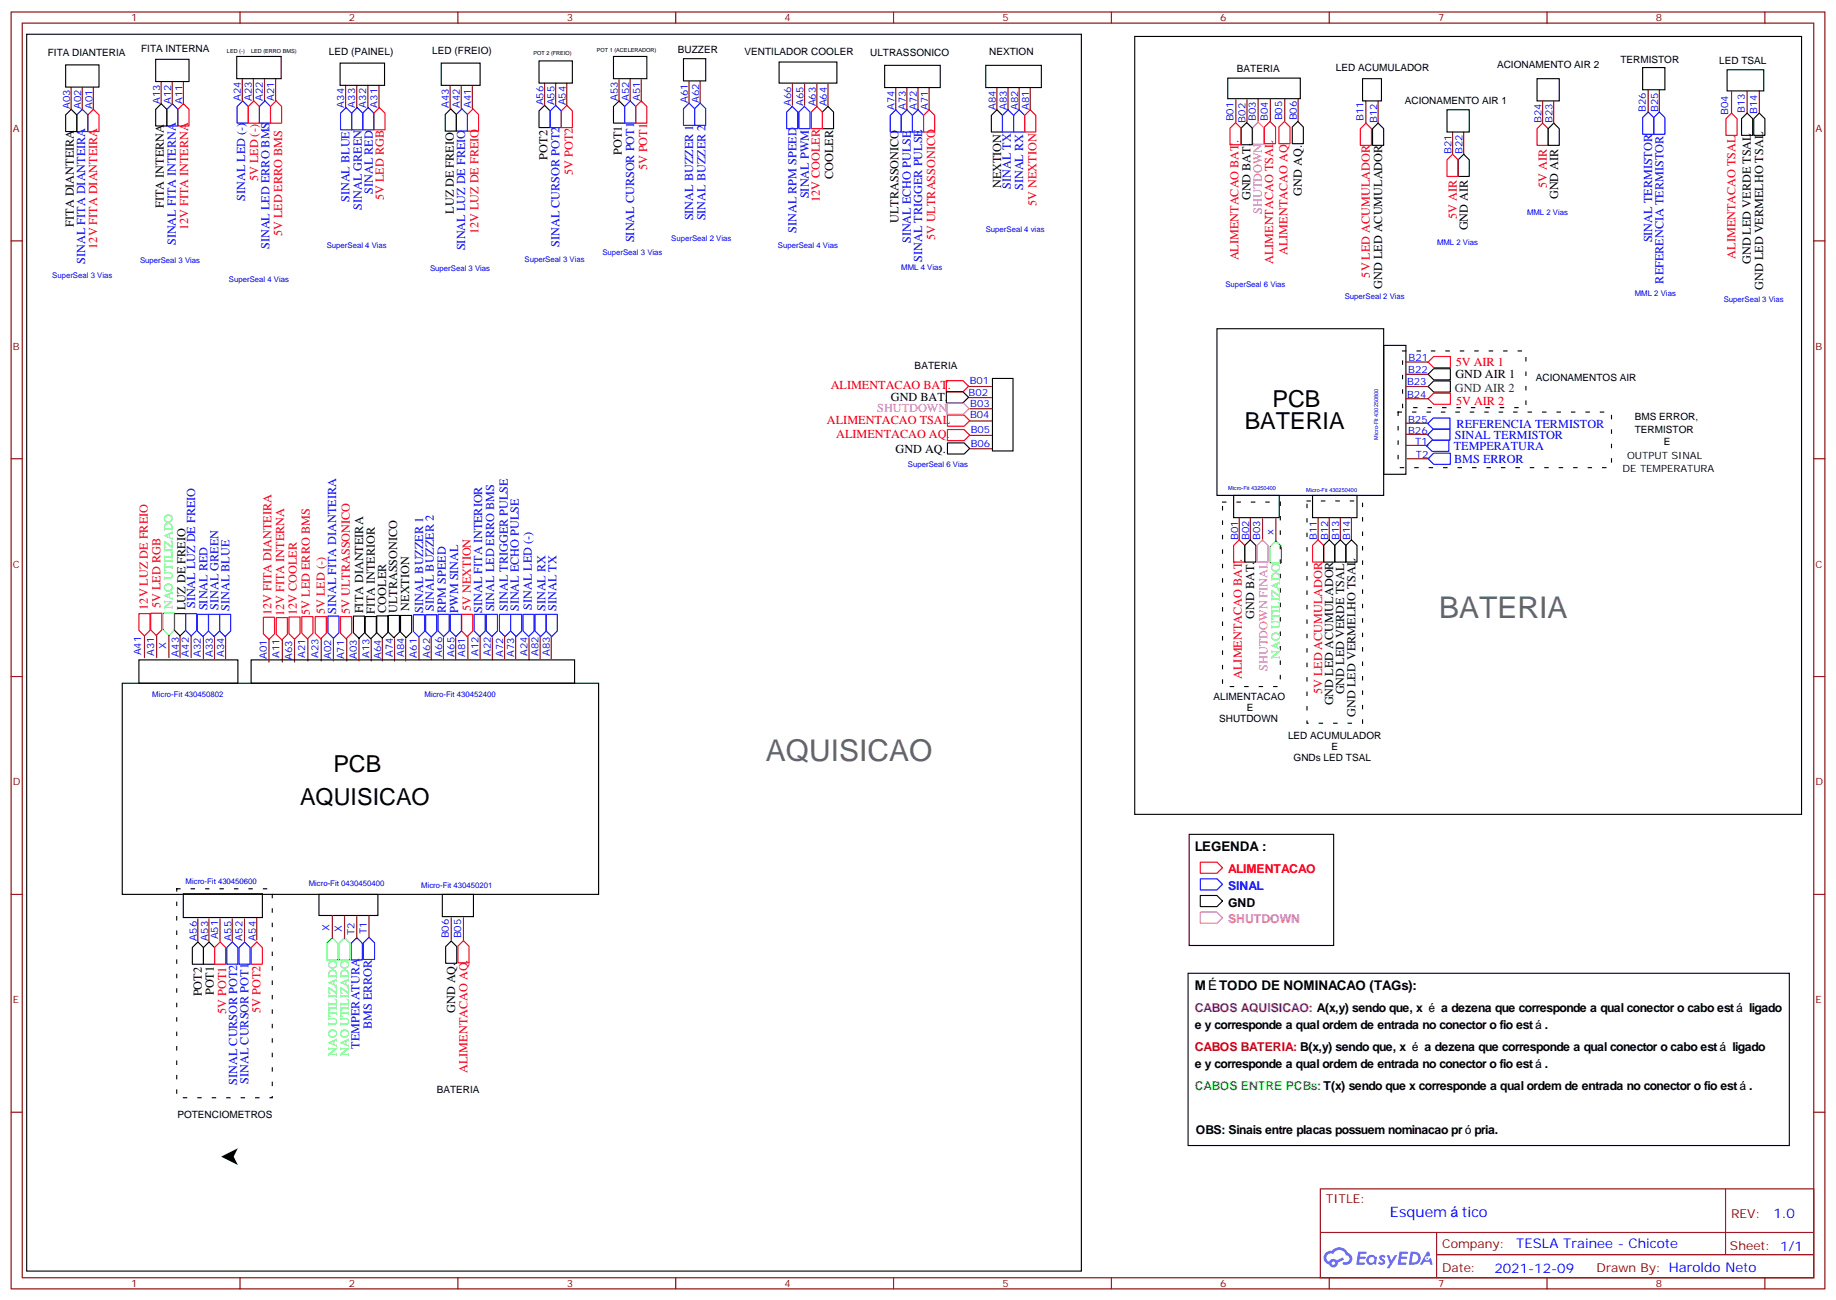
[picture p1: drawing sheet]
<svg xmlns="http://www.w3.org/2000/svg" width="583mm" height="413mm" viewBox="0 0 583 413" stroke-linecap="round" stroke-linejoin="round" font-family="sans-serif">
<defs><g id="words">
<g font-size="9.5" fill="#666">
<text x="456.8" y="196.1">BATERIA</text>
<text x="243.1" y="241.6">AQUISICAO</text>
</g>
<g font-size="7.4">
<text x="403.9" y="129">PCB</text>
<text x="395.1" y="136.1">BATERIA</text>
<text x="105.8" y="245.1">PCB</text>
<text x="95.2" y="255.7">AQUISICAO</text>
</g>
<g font-size="4.6" fill="#00f">
<text x="441.2" y="386.4">Esquem</text>
<text x="464" y="386.4">tico</text>
</g>
<g font-size="4.2">
<text x="379.2" y="270.2">LEGENDA :</text>
<text x="379.2" y="314.3">M</text>
<text x="387" y="314.3">TODO DE NOMINACAO (TAGs):</text>
</g>
<g font-size="4.2" fill="#00f">
<text x="562.9" y="386.7">1.0</text>
<text x="481.3" y="396.2">TESLA Trainee - Chicote</text>
<text x="474.4" y="404">2021-12-09</text>
</g>
<g font-size="3.9">
<text x="173.7" y="50.6" transform="rotate(-90 173.7 50.6)">POT2</text>
<text x="197.4" y="49.2" transform="rotate(-90 197.4 49.2)">POT1</text>
<text x="264.5" y="56.9" transform="rotate(-90 264.5 56.9)">COOLER</text>
<text x="317.7" y="59.7" transform="rotate(-90 317.7 59.7)">NEXTION</text>
<text x="397" y="63.6" transform="rotate(-90 397 63.6)">GND BAT.</text>
<text x="413.3" y="62.1" transform="rotate(-90 413.3 62.1)">GND AQ.</text>
<text x="494.5" y="63.2" transform="rotate(-90 494.5 63.2)">GND AIR</text>
<text x="23.5" y="72" transform="rotate(-90 23.5 72)">FITA DIANTEIRA</text>
<text x="52" y="66" transform="rotate(-90 52 66)">FITA INTERNA</text>
<text x="144.1" y="67.9" transform="rotate(-90 144.1 67.9)">LUZ DE FREIO</text>
<text x="285.2" y="70.8" transform="rotate(-90 285.2 70.8)">ULTRASSONICO</text>
<text x="466" y="73.1" transform="rotate(-90 466 73.1)">GND AIR</text>
<text x="555.8" y="83.8" transform="rotate(-90 555.8 83.8)">GND LED VERDE TSAL</text>
<text x="438.7" y="91.6" transform="rotate(-90 438.7 91.6)">GND LED ACUMULADOR</text>
<text x="559.7" y="92" transform="rotate(-90 559.7 92)">GND LED VERMELHO TSAL</text>
<text x="462" y="120.1">GND AIR 1</text>
<text x="282.8" y="127.4">GND BAT.</text>
<text x="284.3" y="143.7">GND AQ.</text>
<text x="58.9" y="193.7" transform="rotate(-90 58.9 193.7)">LUZ DE FREIO</text>
<text x="115.3" y="194.7" transform="rotate(-90 115.3 194.7)">FITA DIANTEIRA</text>
<text x="118.9" y="195" transform="rotate(-90 118.9 195)">FITA INTERIOR</text>
<text x="122.6" y="194.5" transform="rotate(-90 122.6 194.5)">COOLER</text>
<text x="126.1" y="194.6" transform="rotate(-90 126.1 194.6)">ULTRASSONICO</text>
<text x="129.9" y="193.9" transform="rotate(-90 129.9 193.9)">NEXTION</text>
<text x="398.1" y="196.4" transform="rotate(-90 398.1 196.4)">GND BAT.</text>
<text x="426.7" y="220.4" transform="rotate(-90 426.7 220.4)">GND LED VERDE TSAL</text>
<text x="423.2" y="223.9" transform="rotate(-90 423.2 223.9)">GND LED ACUMULADOR</text>
<text x="430.2" y="227.5" transform="rotate(-90 430.2 227.5)">GND LED VERMELHO TSAL</text>
<text x="389.8" y="287.8">GND</text>
<text x="64" y="316.3" transform="rotate(-90 64 316.3)">POT2</text>
<text x="67.9" y="315.9" transform="rotate(-90 67.9 315.9)">POT1</text>
<text x="144.5" y="321.5" transform="rotate(-90 144.5 321.5)">GND AQ.</text>
<text x="457.5" y="321.3">a dezena que corresponde a qual conector o cabo est</text>
<text x="555.2" y="321.3">ligado</text>
<text x="379.2" y="326.6">e y corresponde a qual ordem de entrada no conector o fio est</text>
<text x="490.3" y="326.6">.</text>
<text x="452.2" y="333.7">a dezena que corresponde a qual conector o cabo est</text>
<text x="549.9" y="333.7">ligado</text>
<text x="379.2" y="338.9">e y corresponde a qual ordem de entrada no conector o fio est</text>
<text x="490.3" y="338.9">.</text>
<text x="555.2" y="346">.</text>
<text x="379.6" y="360.1">OBS: Sinais entre placas possuem nominacao pr</text>
<text x="468" y="360.1">pria.</text>
</g>
<g font-size="3.9" fill="#f00">
<text x="82" y="57.6" transform="rotate(-90 82 57.6)">5V LED (-)</text>
<text x="181.8" y="55.5" transform="rotate(-90 181.8 55.5)">5V POT2</text>
<text x="205.4" y="54.1" transform="rotate(-90 205.4 54.1)">5V POT1</text>
<text x="491" y="59.7" transform="rotate(-90 491 59.7)">5V AIR</text>
<text x="121.9" y="63.6" transform="rotate(-90 121.9 63.6)">5V LED RGB</text>
<text x="260.2" y="64.1" transform="rotate(-90 260.2 64.1)">12V COOLER</text>
<text x="329" y="65.4" transform="rotate(-90 329 65.4)">5V NEXTION</text>
<text x="462.4" y="69.6" transform="rotate(-90 462.4 69.6)">5V AIR</text>
<text x="59.7" y="73.1" transform="rotate(-90 59.7 73.1)">12V FITA INTERNA</text>
<text x="89.5" y="75" transform="rotate(-90 89.5 75)">5V LED ERRO BMS</text>
<text x="151.9" y="74.4" transform="rotate(-90 151.9 74.4)">12V LUZ DE FREIO</text>
<text x="296.8" y="76.3" transform="rotate(-90 296.8 76.3)">5V ULTRASSONICO</text>
<text x="30.9" y="78.9" transform="rotate(-90 30.9 78.9)">12V FITA DIANTEIRA</text>
<text x="393.1" y="82.7" transform="rotate(-90 393.1 82.7)">ALIMENTACAO BAT.</text>
<text x="404.1" y="83.9" transform="rotate(-90 404.1 83.9)">ALIMENTACAO TSAL</text>
<text x="408.7" y="80.9" transform="rotate(-90 408.7 80.9)">ALIMENTACAO AQ.</text>
<text x="550.9" y="82.1" transform="rotate(-90 550.9 82.1)">ALIMENTACAO TSAL</text>
<text x="434.8" y="88.1" transform="rotate(-90 434.8 88.1)">5V LED ACUMULADOR</text>
<text x="462.1" y="116.2">5V AIR 1</text>
<text x="263.7" y="123.6">ALIMENTACAO BAT.</text>
<text x="462.2" y="128.5">5V AIR 2</text>
<text x="262.5" y="134.5">ALIMENTACAO TSAL</text>
<text x="265.4" y="139.1">ALIMENTACAO AQ.</text>
<text x="46.9" y="193.5" transform="rotate(-90 46.9 193.5)">12V LUZ DE FREIO</text>
<text x="51" y="193.1" transform="rotate(-90 51 193.1)">5V LED RGB</text>
<text x="86.2" y="195.2" transform="rotate(-90 86.2 195.2)">12V FITA DIANTEIRA</text>
<text x="90.2" y="195.5" transform="rotate(-90 90.2 195.5)">12V FITA INTERNA</text>
<text x="94.2" y="195.3" transform="rotate(-90 94.2 195.3)">12V COOLER</text>
<text x="98.3" y="195.2" transform="rotate(-90 98.3 195.2)">5V LED ERRO BMS</text>
<text x="103.1" y="195" transform="rotate(-90 103.1 195)">5V LED (-)</text>
<text x="111" y="194.9" transform="rotate(-90 111 194.9)">5V ULTRASSONICO</text>
<text x="149.4" y="194" transform="rotate(-90 149.4 194)">5V NEXTION</text>
<text x="394.2" y="215.5" transform="rotate(-90 394.2 215.5)">ALIMENTACAO BAT.</text>
<text x="419.7" y="220.4" transform="rotate(-90 419.7 220.4)">5V LED ACUMULADOR</text>
<text x="389.8" y="277.2">ALIMENTACAO</text>
<text x="71.8" y="321.8" transform="rotate(-90 71.8 321.8)">5V POT1</text>
<text x="82.7" y="321.5" transform="rotate(-90 82.7 321.5)">5V POT2</text>
<text x="148.3" y="340.6" transform="rotate(-90 148.3 340.6)">ALIMENTACAO AQ.</text>
</g>
<g font-size="3.9" fill="#00f">
<text x="320.9" y="59.9" transform="rotate(-90 320.9 59.9)">SINAL TX</text>
<text x="77.9" y="63.7" transform="rotate(-90 77.9 63.7)">SINAL LED (-)</text>
<text x="111" y="64.2" transform="rotate(-90 111 64.2)">SINAL BLUE</text>
<text x="118.4" y="61.5" transform="rotate(-90 118.4 61.5)">SINAL RED</text>
<text x="256.7" y="63" transform="rotate(-90 256.7 63)">SINAL PWM</text>
<text x="324.8" y="60.4" transform="rotate(-90 324.8 60.4)">SINAL RX</text>
<text x="114.8" y="66.5" transform="rotate(-90 114.8 66.5)">SINAL GREEN</text>
<text x="220" y="70" transform="rotate(-90 220 70)">SINAL BUZZER 1</text>
<text x="223.9" y="70" transform="rotate(-90 223.9 70)">SINAL BUZZER 2</text>
<text x="55.9" y="77.8" transform="rotate(-90 55.9 77.8)">SINAL FITA INTERNA</text>
<text x="201.3" y="76.9" transform="rotate(-90 201.3 76.9)">SINAL CURSOR POT1</text>
<text x="252.8" y="73.9" transform="rotate(-90 252.8 73.9)">SINAL RPM SPEED</text>
<text x="289.2" y="77.2" transform="rotate(-90 289.2 77.2)">SINAL ECHO PULSE</text>
<text x="524.5" y="76.9" transform="rotate(-90 524.5 76.9)">SINAL TERMISTOR</text>
<text x="27" y="83.7" transform="rotate(-90 27 83.7)">SINAL FITA DIANTEIRA</text>
<text x="85.5" y="79.1" transform="rotate(-90 85.5 79.1)">SINAL LED ERRO BMS</text>
<text x="147.7" y="79.5" transform="rotate(-90 147.7 79.5)">SINAL LUZ DE FREIO</text>
<text x="177.6" y="78.3" transform="rotate(-90 177.6 78.3)">SINAL CURSOR POT2</text>
<text x="292.7" y="83" transform="rotate(-90 292.7 83)">SINAL TRIGGER PULSE</text>
<text x="528" y="90" transform="rotate(-90 528 90)">REFERENCIA TERMISTOR</text>
<text x="462.4" y="135.7">REFERENCIA TERMISTOR</text>
<text x="461.4" y="143">TEMPERATURA</text>
<text x="461.8" y="139.3">SINAL TERMISTOR</text>
<text x="461.6" y="146.9">BMS ERROR</text>
<text x="61.9" y="193.1" transform="rotate(-90 61.9 193.1)">SINAL LUZ DE FREIO</text>
<text x="65.8" y="193.7" transform="rotate(-90 65.8 193.7)">SINAL RED</text>
<text x="69.3" y="193.6" transform="rotate(-90 69.3 193.6)">SINAL GREEN</text>
<text x="72.9" y="193.9" transform="rotate(-90 72.9 193.9)">SINAL BLUE</text>
<text x="106.7" y="194.9" transform="rotate(-90 106.7 194.9)">SINAL FITA DIANTEIRA</text>
<text x="134.3" y="194.5" transform="rotate(-90 134.3 194.5)">SINAL BUZZER 1</text>
<text x="137.8" y="193.8" transform="rotate(-90 137.8 193.8)">SINAL BUZZER 2</text>
<text x="141.6" y="194.5" transform="rotate(-90 141.6 194.5)">RPM SPEED</text>
<text x="145.4" y="194.5" transform="rotate(-90 145.4 194.5)">PWM SINAL</text>
<text x="153" y="194.5" transform="rotate(-90 153 194.5)">SINAL FITA INTERIOR</text>
<text x="156.8" y="194.1" transform="rotate(-90 156.8 194.1)">SINAL LED ERRO BMS</text>
<text x="161.2" y="193.9" transform="rotate(-90 161.2 193.9)">SINAL TRIGGER PULSE</text>
<text x="164.7" y="194" transform="rotate(-90 164.7 194)">SINAL ECHO PULSE</text>
<text x="168.8" y="193.6" transform="rotate(-90 168.8 193.6)">SINAL LED (-)</text>
<text x="173.2" y="194" transform="rotate(-90 173.2 194)">SINAL RX</text>
<text x="176.6" y="193.8" transform="rotate(-90 176.6 193.8)">SINAL TX</text>
<text x="389.8" y="282.5">SINAL</text>
<text x="118" y="326.7" transform="rotate(-90 118 326.7)">BMS ERROR</text>
<text x="114.1" y="332.9" transform="rotate(-90 114.1 332.9)">TEMPERATURA</text>
<text x="75.3" y="344.3" transform="rotate(-90 75.3 344.3)">SINAL CURSOR POT2</text>
<text x="78.8" y="344" transform="rotate(-90 78.8 344)">SINAL CURSOR POT1</text>
</g>
<g font-size="3.9" fill="#f0f">
<text x="400.5" y="67.9" transform="rotate(-90 400.5 67.9)">SHUTDOWN</text>
<text x="278.5" y="130.9">SHUTDOWN</text>
<text x="402.3" y="212.8" transform="rotate(-90 402.3 212.8)">SHUTDOWN FINAL</text>
<text x="389.8" y="293.1">SHUTDOWN</text>
</g>
<text font-size="3.9" fill="#333" x="461.8" y="124.3">GND AIR 2</text>
<g font-size="3.9" fill="#0f3">
<text x="54.7" y="193.4" transform="rotate(-90 54.7 193.4)">NAO UTILIZADO</text>
<text x="406.2" y="209.1" transform="rotate(-90 406.2 209.1)">NAO UTILIZADO</text>
<text x="106.9" y="335.2" transform="rotate(-90 106.9 335.2)">NAO UTILIZADO</text>
<text x="110.8" y="335.2" transform="rotate(-90 110.8 335.2)">NAO UTILIZADO</text>
</g>
<text font-size="3.9" fill="#909" x="379.2" y="321.3">CABOS AQUISICAO: A(x,y) sendo que, x</text>
<text font-size="3.9" fill="#c00" x="379.2" y="333.7">CABOS BATERIA: B(x,y) sendo que, x</text>
<text font-size="3.9" fill="#3c0" x="379.2" y="346">CABOS ENTRE PCBs: T(x) sendo que x corresponde a qual ordem de entrada no conector o fio est</text>
<g font-size="3.9" fill="#800">
<text x="420.9" y="382">TITLE:</text>
<text x="549.5" y="386.7">REV:</text>
<text x="457.8" y="396.2">Company:</text>
<text x="549.1" y="396.8">Sheet: 1/1</text>
<text x="457.8" y="403.9">Date:</text>
<text x="506.8" y="403.9">Drawn By: Haroldo Neto</text>
</g>
<g font-size="3.2" fill="#800">
<text x="41.6" y="6.8">1</text>
<text x="110.8" y="6.8">2</text>
<text x="179.9" y="6.8">3</text>
<text x="249.1" y="6.8">4</text>
<text x="318.2" y="6.8">5</text>
<text x="387.3" y="6.8">6</text>
<text x="456.5" y="6.8">7</text>
<text x="525.6" y="6.8">8</text>
<text x="4.1" y="41.9">A</text>
<text x="576.3" y="41.9">A</text>
<text x="4.1" y="111.1">B</text>
<text x="576.3" y="111.1">B</text>
<text x="4.1" y="180.2">C</text>
<text x="576.3" y="180.2">C</text>
<text x="4.1" y="249.3">D</text>
<text x="576.3" y="249.3">D</text>
<text x="4.1" y="318.5">E</text>
<text x="576.3" y="318.5">E</text>
<text x="41.6" y="408.6">1</text>
<text x="110.8" y="408.6">2</text>
<text x="179.9" y="408.6">3</text>
<text x="249.1" y="408.6">4</text>
<text x="318.2" y="408.6">5</text>
<text x="387.3" y="408.6">6</text>
<text x="456.5" y="408.6">7</text>
<text x="525.6" y="408.6">8</text>
</g>
<g font-size="3.2">
<text x="15.2" y="17.9">FITA DIANTERIA</text>
<text x="44.8" y="16.5">FITA INTERNA</text>
<text x="104.4" y="17.6">LED (PAINEL)</text>
<text x="137.2" y="17.2">LED (FREIO)</text>
<text x="215.2" y="16.9">BUZZER</text>
<text x="236.4" y="17.6">VENTILADOR COOLER</text>
<text x="276.2" y="17.9">ULTRASSONICO</text>
<text x="314" y="17.6">NEXTION</text>
<text x="392.6" y="22.9">BATERIA</text>
<text x="424" y="22.5">LED ACUMULADOR</text>
<text x="475.2" y="21.4">ACIONAMENTO AIR 2</text>
<text x="514.3" y="20">TERMISTOR</text>
<text x="545.7" y="20.4">LED TSAL</text>
<text x="445.9" y="33.1">ACIONAMENTO AIR 1</text>
<text x="290.3" y="117.1">BATERIA</text>
<text x="487.5" y="120.9">ACIONAMENTOS AIR</text>
<text x="518.9" y="133.3">BMS ERROR,</text>
<text x="518.9" y="137.5">TERMISTOR</text>
<text x="528.1" y="141.4">E</text>
<text x="515.1" y="149.9">DE TEMPERATURA</text>
<text x="516.5" y="145.6">OUTPUT SINAL</text>
<text x="385.2" y="222.2">ALIMENTACAO</text>
<text x="395.8" y="225.7">E</text>
<text x="387" y="229.2">SHUTDOWN</text>
<text x="408.9" y="234.5">LED ACUMULADOR</text>
<text x="422.6" y="238.1">E</text>
<text x="410.6" y="241.6">GNDs LED TSAL</text>
<text x="138.6" y="347.1">BATERIA</text>
<text x="56.3" y="354.9">POTENCIOMETROS</text>
</g>
<g font-size="3.2" fill="#00f">
<text x="22.3" y="34.7" transform="rotate(-90 22.3 34.7)">A03</text>
<text x="25.8" y="34.7" transform="rotate(-90 25.8 34.7)">A02</text>
<text x="29.3" y="34.7" transform="rotate(-90 29.3 34.7)">A01</text>
<text x="50.8" y="32.9" transform="rotate(-90 50.8 32.9)">A13</text>
<text x="54.4" y="32.9" transform="rotate(-90 54.4 32.9)">A12</text>
<text x="57.9" y="32.9" transform="rotate(-90 57.9 32.9)">A11</text>
<text x="76.4" y="32" transform="rotate(-90 76.4 32)">A24</text>
<text x="79.9" y="32" transform="rotate(-90 79.9 32)">A23</text>
<text x="83.5" y="32" transform="rotate(-90 83.5 32)">A22</text>
<text x="87" y="32" transform="rotate(-90 87 32)">A21</text>
<text x="109.2" y="34.2" transform="rotate(-90 109.2 34.2)">A34</text>
<text x="112.7" y="34.2" transform="rotate(-90 112.7 34.2)">A33</text>
<text x="116.3" y="34.2" transform="rotate(-90 116.3 34.2)">A32</text>
<text x="119.8" y="34.2" transform="rotate(-90 119.8 34.2)">A31</text>
<text x="142.5" y="34.2" transform="rotate(-90 142.5 34.2)">A43</text>
<text x="146" y="34.2" transform="rotate(-90 146 34.2)">A42</text>
<text x="149.5" y="34.2" transform="rotate(-90 149.5 34.2)">A41</text>
<text x="172.5" y="33.4" transform="rotate(-90 172.5 33.4)">A56</text>
<text x="176" y="33.4" transform="rotate(-90 176 33.4)">A55</text>
<text x="179.6" y="33.4" transform="rotate(-90 179.6 33.4)">A54</text>
<text x="196.1" y="32" transform="rotate(-90 196.1 32)">A53</text>
<text x="199.7" y="32" transform="rotate(-90 199.7 32)">A52</text>
<text x="203.2" y="32" transform="rotate(-90 203.2 32)">A51</text>
<text x="218.4" y="32.7" transform="rotate(-90 218.4 32.7)">A61</text>
<text x="221.9" y="32.7" transform="rotate(-90 221.9 32.7)">A62</text>
<text x="251.2" y="33.7" transform="rotate(-90 251.2 33.7)">A66</text>
<text x="255.1" y="33.7" transform="rotate(-90 255.1 33.7)">A65</text>
<text x="258.9" y="33.8" transform="rotate(-90 258.9 33.8)">A63</text>
<text x="262.5" y="33.8" transform="rotate(-90 262.5 33.8)">A64</text>
<text x="284" y="34.9" transform="rotate(-90 284 34.9)">A74</text>
<text x="287.5" y="34.9" transform="rotate(-90 287.5 34.9)">A73</text>
<text x="291" y="34.9" transform="rotate(-90 291 34.9)">A72</text>
<text x="294.6" y="34.9" transform="rotate(-90 294.6 34.9)">A71</text>
<text x="316.1" y="34.9" transform="rotate(-90 316.1 34.9)">A84</text>
<text x="319.6" y="34.9" transform="rotate(-90 319.6 34.9)">A83</text>
<text x="323.1" y="34.9" transform="rotate(-90 323.1 34.9)">A82</text>
<text x="326.7" y="34.9" transform="rotate(-90 326.7 34.9)">A81</text>
<text x="522.5" y="35.6" transform="rotate(-90 522.5 35.6)">B26</text>
<text x="526.3" y="35.6" transform="rotate(-90 526.3 35.6)">B25</text>
<text x="553.9" y="35.9" transform="rotate(-90 553.9 35.9)">B13</text>
<text x="391.5" y="38.6" transform="rotate(-90 391.5 38.6)">B01</text>
<text x="395.4" y="38.9" transform="rotate(-90 395.4 38.9)">B02</text>
<text x="398.6" y="38.4" transform="rotate(-90 398.6 38.4)">B03</text>
<text x="402.4" y="38.4" transform="rotate(-90 402.4 38.4)">B04</text>
<text x="407" y="38.2" transform="rotate(-90 407 38.2)">B05</text>
<text x="411.6" y="38.2" transform="rotate(-90 411.6 38.2)">B06</text>
<text x="432.9" y="38.4" transform="rotate(-90 432.9 38.4)">B11</text>
<text x="437.1" y="39.1" transform="rotate(-90 437.1 39.1)">B12</text>
<text x="489.3" y="39.1" transform="rotate(-90 489.3 39.1)">B24</text>
<text x="492.8" y="39.1" transform="rotate(-90 492.8 39.1)">B23</text>
<text x="548.6" y="36.5" transform="rotate(-90 548.6 36.5)">B04</text>
<text x="557.7" y="36.3" transform="rotate(-90 557.7 36.3)">B14</text>
<text x="460.7" y="49" transform="rotate(-90 460.7 49)">B21</text>
<text x="464.3" y="49" transform="rotate(-90 464.3 49)">B22</text>
<text x="447" y="118.3">B22</text>
<text x="447.1" y="114.6">B21</text>
<text x="307.4" y="125.8">B02</text>
<text x="307.8" y="121.9">B01</text>
<text x="446.6" y="122.3">B23</text>
<text x="308" y="129">B03</text>
<text x="446.6" y="126.2">B24</text>
<text x="307.9" y="132.8">B04</text>
<text x="308.2" y="137.4">B05</text>
<text x="447" y="137.7">B26</text>
<text x="447" y="134.1">B25</text>
<text x="308.2" y="142">B06</text>
<text x="449.2" y="141.2">T1</text>
<text x="449.4" y="145.3">T2</text>
<text x="393" y="171.4" transform="rotate(-90 393 171.4)">B01</text>
<text x="396.5" y="171.4" transform="rotate(-90 396.5 171.4)">B02</text>
<text x="400" y="171.4" transform="rotate(-90 400 171.4)">B03</text>
<text x="404.3" y="170" transform="rotate(-90 404.3 170)">x</text>
<text x="418" y="171.4" transform="rotate(-90 418 171.4)">B11</text>
<text x="421.6" y="171.4" transform="rotate(-90 421.6 171.4)">B12</text>
<text x="425.1" y="171.4" transform="rotate(-90 425.1 171.4)">B13</text>
<text x="428.6" y="171.4" transform="rotate(-90 428.6 171.4)">B14</text>
<text x="44.8" y="208.1" transform="rotate(-90 44.8 208.1)">A41</text>
<text x="48.9" y="208.3" transform="rotate(-90 48.9 208.3)">A31</text>
<text x="52.8" y="206" transform="rotate(-90 52.8 206)">X</text>
<text x="56.8" y="208.4" transform="rotate(-90 56.8 208.4)">A43</text>
<text x="60" y="208.4" transform="rotate(-90 60 208.4)">A42</text>
<text x="63.7" y="208.6" transform="rotate(-90 63.7 208.6)">A32</text>
<text x="67.6" y="208.6" transform="rotate(-90 67.6 208.6)">A33</text>
<text x="71.1" y="208.6" transform="rotate(-90 71.1 208.6)">A34</text>
<text x="84.7" y="209.2" transform="rotate(-90 84.7 209.2)">A01</text>
<text x="88.8" y="209" transform="rotate(-90 88.8 209)">A11</text>
<text x="92.8" y="209.5" transform="rotate(-90 92.8 209.5)">A63</text>
<text x="96.9" y="209" transform="rotate(-90 96.9 209)">A21</text>
<text x="101.1" y="209" transform="rotate(-90 101.1 209)">A23</text>
<text x="105.1" y="209.2" transform="rotate(-90 105.1 209.2)">A02</text>
<text x="109.2" y="209.3" transform="rotate(-90 109.2 209.3)">A71</text>
<text x="113.2" y="209.2" transform="rotate(-90 113.2 209.2)">A03</text>
<text x="117.3" y="209" transform="rotate(-90 117.3 209)">A13</text>
<text x="121" y="209.1" transform="rotate(-90 121 209.1)">A64</text>
<text x="124.7" y="208.6" transform="rotate(-90 124.7 208.6)">A74</text>
<text x="128.3" y="208.6" transform="rotate(-90 128.3 208.6)">A84</text>
<text x="132.3" y="208.8" transform="rotate(-90 132.3 208.8)">A61</text>
<text x="136.5" y="208.8" transform="rotate(-90 136.5 208.8)">A62</text>
<text x="140.4" y="208.4" transform="rotate(-90 140.4 208.4)">A66</text>
<text x="144.3" y="208.4" transform="rotate(-90 144.3 208.4)">A65</text>
<text x="147.7" y="208.6" transform="rotate(-90 147.7 208.6)">A81</text>
<text x="151.9" y="208.3" transform="rotate(-90 151.9 208.3)">A12</text>
<text x="155.8" y="208.3" transform="rotate(-90 155.8 208.3)">A22</text>
<text x="159.7" y="208.6" transform="rotate(-90 159.7 208.6)">A72</text>
<text x="163.2" y="208.6" transform="rotate(-90 163.2 208.6)">A73</text>
<text x="167.4" y="208.3" transform="rotate(-90 167.4 208.3)">A24</text>
<text x="171" y="208.3" transform="rotate(-90 171 208.3)">A82</text>
<text x="174.5" y="208.3" transform="rotate(-90 174.5 208.3)">A83</text>
<text x="62.5" y="298.6" transform="rotate(-90 62.5 298.6)">A56</text>
<text x="66" y="298.6" transform="rotate(-90 66 298.6)">A53</text>
<text x="69.2" y="298.2" transform="rotate(-90 69.2 298.2)">A51</text>
<text x="73.4" y="298.6" transform="rotate(-90 73.4 298.6)">A55</text>
<text x="77" y="298.6" transform="rotate(-90 77 298.6)">A52</text>
<text x="81.2" y="298.6" transform="rotate(-90 81.2 298.6)">A54</text>
<text x="104.6" y="295.6" transform="rotate(-90 104.6 295.6)">X</text>
<text x="108.5" y="295.9" transform="rotate(-90 108.5 295.9)">X</text>
<text x="112.5" y="296.7" transform="rotate(-90 112.5 296.7)">T2</text>
<text x="116.4" y="296.5" transform="rotate(-90 116.4 296.5)">T1</text>
<text x="142.5" y="297.9" transform="rotate(-90 142.5 297.9)">B06</text>
<text x="146.4" y="297.9" transform="rotate(-90 146.4 297.9)">B05</text>
</g>
<g font-size="2.5" fill="#00f">
<text x="484.7" y="68.4">MML 2 Vias</text>
<text x="213.1" y="76.5">SuperSeal 2 Vias</text>
<text x="312.9" y="73.7">SuperSeal 4 vias</text>
<text x="456.1" y="77.9">MML 2 Vias</text>
<text x="44.4" y="83.5">SuperSeal 3 Vias</text>
<text x="103.7" y="78.6">SuperSeal 4 Vias</text>
<text x="166.5" y="83.2">SuperSeal 3 Vias</text>
<text x="191.2" y="81.1">SuperSeal 3 Vias</text>
<text x="246.9" y="78.6">SuperSeal 4 Vias</text>
<text x="16.6" y="88.1">SuperSeal 3 Vias</text>
<text x="72.7" y="89.5">SuperSeal 4 Vias</text>
<text x="136.5" y="86">SuperSeal 3 Vias</text>
<text x="286.1" y="85.7">MML 4 Vias</text>
<text x="389" y="91.1">SuperSeal 6 Vias</text>
<text x="426.9" y="94.8">SuperSeal 2 Vias</text>
<text x="518.9" y="94.1">MML 2 Vias</text>
<text x="547.2" y="95.9">SuperSeal 3 Vias</text>
<text x="288.2" y="148.1">SuperSeal 6 Vias</text>
<text x="48.3" y="221.1">Micro-Fit 430450802</text>
<text x="134.8" y="221.1">Micro-Fit 430452400</text>
<text x="58.9" y="280.7">Micro-Fit 430450600</text>
<text x="98" y="281.3">Micro-Fit 0430450400</text>
<text x="133.7" y="281.8">Micro-Fit 430450201</text>
</g>
<g font-size="1.8">
<text x="72" y="16.9">LED (-)</text>
<text x="79.7" y="16.9">LED (ERRO BMS)</text>
<text x="169.3" y="17.6">POT 2 (FREIO)</text>
<text x="189.4" y="16.5">POT 1 (ACELERADOR)</text>
</g>
<g font-size="1.8" fill="#00f">
<text x="437.4" y="139.6" transform="rotate(-90 437.4 139.6)">Micro-Fit 430250800</text>
<text x="389.8" y="155.5">Micro-Fit 43250400</text>
<text x="414.6" y="156.1">Micro-Fit 430250400</text>
</g>
</g></defs>
<g fill="none" stroke="#000" stroke-width=".35">
<path d="M171.1 19.3h10.6v7.1h-10.6zM217 18.6h7v7.1h-7zM247.3 19.7h18.3v6.7h-18.3zM172.9 33.4l1.7 1.8v5.3h-3.5v-5.3zM194.7 33.8l1.8-1.8 1.8 1.8v5.3h-3.6zM262.8 33.8l1.8 1.8v5.3h-3.5v-5.3zM280.8 20.7h17.6v7.1h-17.6zM386.3 104.4h52.9v52.9h-52.9zM439.2 109.6h7.1v41h-7.1zM453.3 118.8l1.8-1.7h5.3v3.5h-5.3zM391.6 157.3h14.4v7h-14.4zM416.6 157.3h14.1v7h-14.1z"/>
<path d="M396.9 171.4l1.7 1.7v5.3h-3.5v-5.3zM421.9 171.4l1.8 1.7v5.3h-3.5v-5.3zM423.7 173.1l1.7-1.7 1.8 1.7v5.3h-3.5zM429 171.4l1.7 1.7v5.3h-3.5v-5.3zM115.9 195.7h3.6v5.3l-1.8 1.8-1.8-1.8zM119.6 195.5h3.5v5.3l-1.7 1.8-1.8-1.8zM123.3 195.4h3.5v5.3l-1.8 1.7-1.7-1.7zM38.8 216.9h151.2v67h-151.2zM377.5 264.9h45.8v35.2h-45.8zM58.2 283.7h25.1v7.6h-25.1zM62.8 299l1.8 1.8v5.3h-3.5v-5.3zM66.3 299l1.8 1.8v5.3h-3.5v-5.3z"/>
<path d="M101.2 283.9h18.7v6.7h-18.7zM381 284.3h5.3l1.8 1.7-1.8 1.8h-5.3z"/>
</g>
<g fill="none" stroke="#00f" stroke-width=".35">
<path d="M176.4 33.4l1.8 1.8v5.3h-3.6v-5.3zM198.3 33.8l1.7-1.8 1.8 1.8v5.3h-3.5zM217 34.5l1.7-1.8 1.8 1.8v5.3h-3.5zM220.5 34.5l1.7-1.8 1.8 1.8v5.3h-3.5zM284.3 34.9l1.8 1.7v5.3h-3.5v-5.3zM287.9 34.9l1.7 1.7v5.3h-3.5v-5.3zM291.4 34.9l1.8 1.7v5.3h-3.6v-5.3zM453.2 138l1.7-1.8h5.3v3.6h-5.3zM453.2 134.5l1.7-1.8h5.3v3.5h-5.3zM452.8 141.5l1.8-1.7h5.3v3.5h-5.3zM131.2 195.2h3.6v5.2l-1.8 1.8-1.8-1.8zM135.1 195.2h3.5v5.2l-1.7 1.8-1.8-1.8z"/>
<path d="M150.5 195h3.5v5.3l-1.7 1.8-1.8-1.8zM158.5 195h3.6v5.3l-1.8 1.8-1.8-1.8zM162.1 195h3.5v5.3l-1.8 1.8-1.7-1.8zM381 279h5.3l1.8 1.7-1.8 1.8h-5.3zM77.6 299l1.8 1.8v5.3h-3.5v-5.3zM117.1 297.5l1.8 1.8v5.3h-3.5v-5.3zM72 300.8l1.8-1.8 1.7 1.8v5.3h-3.5z"/>
</g>
<g fill="none" stroke="#f00" stroke-width=".35">
<path d="M179.9 33.4l1.8 1.8v5.3h-3.5v-5.3zM201.8 33.8l1.8-1.8 1.7 1.8v5.3h-3.5zM259.3 33.8l1.8 1.8v5.3h-3.6v-5.3zM294.9 34.9l1.8 1.7v5.3h-3.5v-5.3zM453.3 114.9l1.8-1.7h5.3v3.5h-5.3zM393.3 171.4l1.8 1.7v5.3h-3.5v-5.3zM418.4 171.4l1.8 1.7v5.3h-3.6v-5.3zM87.7 196.1h3.5v5.3l-1.7 1.7-1.8-1.7zM91.7 195.9h3.5v5.3l-1.7 1.7-1.8-1.7zM108.1 195.7h3.5v5.3l-1.7 1.8-1.8-1.8zM381 273.7h5.3l1.8 1.7-1.8 1.8h-5.3zM69.9 299l1.7 1.8v5.3h-3.5v-5.3z"/>
<path d="M79.7 300.8l1.8-1.8 1.8 1.8v5.3h-3.6z"/>
</g>
<g fill="none" stroke="#870000" stroke-width=".35">
<path d="M3.5 3.8h575.8v405.4h-575.8zM7.1 7.3h568.6v398.3h-568.6zM76.2 3.8v3.5M145.3 3.8v3.5M214.5 3.8v3.5M283.6 3.8v3.5M352.8 3.8v3.5M421.9 3.8v3.5M491.1 3.8v3.5M560.2 3.8v3.5M172.9 26.4v7M176.4 26.4v7"/>
<path d="M179.9 26.4v7M196.5 25.3v7.1M200 25v7M203.6 25.3v7.1M218.7 25.7v7M222.2 25.7v7M259.3 26.7v7.1M262.8 26.7v7.1M284.3 27.8v7.1M287.9 27.8v7.1M291.4 27.8v7.1M294.9 27.8v7.1"/>
<path d="M3.5 76.5h3.6M575.7 76.5h3.6M446.3 114.9h7M446.3 118.8h7M446.3 137.9h7M446.3 134.3h7M3.5 145.6h3.6M446.3 141.4h7M575.7 145.6h3.6M393.3 164.3v7.1M396.9 164.3v7.1M418.4 164.3v7.1"/>
<path d="M421.9 164.3v7.1M425.4 164.3v7.1M429 164.3v7.1M3.5 214.8h3.6M89.6 203.1v7.1M93.5 203.1v7.1M110.1 202.8v7M117.8 202.8v7M121.4 202.8v7M125.2 202.8v7M133 202.4v7.1M136.9 202.4v7.1"/>
<path d="M152.4 202.1v7M160.2 202.1v7M163.7 202.1v7M575.7 214.8h3.6M3.5 283.9h3.6M66.3 291.7v7M69.8 291.7v7M77.6 291.7v7M81.5 291.3v7.1M117.1 290.6v7.1M575.7 283.9h3.6M3.5 353.1h3.6"/>
<path d="M575.7 353.1h3.6M419.1 377.4h156.6v28.2h-156.6zM547.7 377.4v20.9M419.1 391.2h156.5M456 398.3h119.6M456 391.2v14.2M76.2 405.6v3.6M145.3 405.6v3.6M214.5 405.6v3.6M283.6 405.6v3.6M352.8 405.6v3.6M421.9 405.6v3.6"/>
<path d="M491.1 405.6v3.6M560.2 405.6v3.6"/>
</g>
<path d="M445.2 111.4h39.2v18h-39.2zM443.8 130.8h67.7v17.6h-67.7zM388.1 159.4h18.3v58.5h-18.3zM414.9 159h17.6v70.6h-17.6zM56.1 282.2h30.3v66.3h-30.3z" fill="none" stroke="#000" stroke-width=".35" stroke-dasharray="1.1 3.5"/>
<path d="M381 289.6h5.3l1.8 1.7-1.8 1.8h-5.3z" fill="none" stroke="#f0f" stroke-width=".35"/>
<g fill="#5487ff">
<path d="M438.1 398.6a1.22 1.22 0 0 1 1.7 .2l-.4 .6a.47 .47 0 0 0-.3-.4 .47 .47 0 0 0-.5 .2l.1 .2a1.14 1.14 0 0 1 .8 1.8 1.14 1.14 0 0 1-1.9 0l-.2-.2 .5-.6 .7 .5a.29 .29 0 0 0 .3-.3 .29 .29 0 0 0-.2-.3 1.04 1.04 0 0 1-.6-1.7z"/>
<path d="M431.1 397.3h2.3l.4 .2-.2 .5-1.8 .1-.1 .8h1.5l.3 .4-.3 .4h-1.6l-.2 1.1h1.7l.2 .3-.2 .3-2.6 .1z"/>
<path d="M444.2 397.3l2.7 .2-.1 .5-1.8 .1-.2 .8h1.6l.3 .4-.4 .4h-1.6l-.1 1.1h1.7l.2 .3-.2 .3-2.7 .1z"/>
<path d="M453 397.3h.7l.3 1.3-.6 .3a.69 .69 0 0 0-1 .3 .69 .69 0 0 0 .4 .9 .69 .69 0 0 0 .9-.6l.5-.2 .6 2.2h-.8l-.3-.9h-1.7l-.5 .9h-.8z"/>
<path d="M440.2 398.4h.8l.6 1.8 1.1-1.8h.9l-2.6 4.2h-.8l.9-1.5z"/>
<path d="M447.8 397.3l-.6 4.2h1.3a2.11 2.11 0 0 0 2.5-2.1 2.11 2.11 0 0 0-2.5-2.1zM448.5 398.1a1.43 1.43 0 0 1 1.6 1.6 1.43 1.43 0 0 1-2 1.1z"/>
<path d="M434.1 399a1.54 1.54 0 0 0-.1 2.1 1.54 1.54 0 0 0 2.1 .1l.7 .3 .3-2.3-.6-.3a1.49 1.49 0 0 0-2.4 .1zM434.3 400a.95 .95 0 0 1 1.9 0 .95 .95 0 0 1-1.9 0z"/>
<path d="M420.8 397.7a2.18 2.18 0 0 0 1.1 3.7 1.44 1.44 0 0 0 1.6 .9 1.44 1.44 0 0 0 1.2-1.4l2-1-.5-.8-1.9 1a1.47 1.47 0 0 0-2.4 .4 1.39 1.39 0 0 1-.7-1.9 1.39 1.39 0 0 1 2-.5 2.12 2.12 0 0 1 2.2-1.3 2.12 2.12 0 0 1 1.9 1.7 1.14 1.14 0 0 1 1 1.4 1.14 1.14 0 0 1-1.6 .7 .43 .43 0 0 0-.5 .4 .43 .43 0 0 0 .4 .5 1.98 1.98 0 0 0 2.5-1.2 1.98 1.98 0 0 0-1.2-2.6 3.1 3.1 0 0 0-5.3-.6l-.9 .1zM422.7 401a.55 .55 0 0 1 1.1 0 .55 .55 0 0 1-1.1 0z"/>
<circle cx="453" cy="399.4" r=".26"/>
</g>
<g fill="none" stroke="#870000" stroke-width=".35">
<path d="M22.6 27.8v7.1M26.1 27.8v7.1M29.6 27.8v7.1M51.2 26v7.1M54.7 26v7.1M58.2 26v7.1M76.9 25v7M80.4 25v7M84 25v7M87.5 25v7M109.7 27.1v7M113.2 27.1v7"/>
<path d="M116.8 27.1v7M120.3 27.1v7M142.9 27.4v7.1M146.4 27.4v7.1M149.9 27.4v7.1M251.5 26.4v7M255.4 26.4v7M316.4 27.8v7.1M320 27.8v7.1M323.5 27.8v7.1M327 27.8v7.1M392.3 31.7v7"/>
<path d="M395.8 31.7v7M399.3 31.3v7.1M403.2 31.3v7.1M407.8 31.3v7.1M412 31.3v7.1M433.6 32v7.1M437.4 32v7.1M489.7 32v7.1M493.2 32v7.1M523.2 28.5v7.1M526.7 28.5v7.1M549.6 28.9v7"/>
<path d="M554.6 28.9v7M558.4 28.9v7M461.1 41.9v7.1M464.6 41.9v7.1M307.6 122.7h7.1M307.6 126.2h7.1M308 138.2h7M308 133.6h7M308 129.8h7M446.3 122.7h7M446.3 126.6h7M308 142.5h7"/>
<path d="M446.6 145.6h7.1M400.8 164.7v7M405 164.7v7M45.9 201.7v7.1M49.7 201.7v7.1M53.6 201.7v7.1M57.1 201.7v7.1M60.7 201.7v7.1M64.6 202.1v7M68.1 202.1v7M71.6 202.1v7M85.4 203.1v7.1"/>
<path d="M97.7 202.8v7M102 202.8v7M105.8 202.8v7M113.9 202.8v7M128.8 202.8v7M140.8 202.4v7.1M144.6 202.4v7.1M148.5 202.1v7M156.3 202.4v7.1M167.9 202.4v7.1M171.4 202.1v7M175 202.1v7"/>
<path d="M62.8 291.7v7M73.7 291.7v7M105.5 290.6v7.1M109.4 291v7M113.2 291v7M143.2 291.3v7.1M147.1 291.3v7.1"/>
</g>
<g fill="none" stroke="#000" stroke-width=".35">
<path d="M8.5 10.9h334.8v392.6h-334.8zM49.4 18.8h10.6v7.1h-10.6zM75.1 17.9h14.2v7.1h-14.2zM194.7 17.9h10.6v7.1h-10.6zM360.2 11.6h211.7v246.9h-211.7zM20.8 20.6h10.6v7.1h-10.6zM22.6 34.7l1.8 1.8v5.3h-3.6v-5.3zM49.4 34.7l1.8-1.8 1.7 1.8v5.3h-3.5zM107.9 20h14.2v7.1h-14.2zM140.1 20h12.3v7.1h-12.3zM143.1 34.6l1.8 1.7v5.3h-3.6v-5.3zM312.9 20.7h17.7v7.1h-17.7z"/>
<path d="M316.4 34.9l1.8 1.7v5.3h-3.5v-5.3zM389.7 24.8h23v6.5h-23zM395.7 38.9l1.8 1.8v5.3h-3.5v-5.3zM412 38.6l1.7 1.7v5.3h-3.5v-5.3zM432.5 25h6v7h-6zM437.4 39.1l1.8 1.8v5.2h-3.5v-5.2zM459.3 34.9h7.1v7h-7.1zM487.9 25h7v7h-7zM493.2 39.1l1.7 1.8v5.2h-3.5v-5.2zM521.4 21.4h7.1v7.1h-7.1zM548.2 22.2h11.7v6.7h-11.7zM554.6 35.9l1.7 1.8v5.3h-3.5v-5.3z"/>
<path d="M558.4 35.9l1.8 1.8v5.3h-3.5v-5.3zM464.6 49l1.8 1.7v5.3h-3.6v-5.3zM300.4 124.4h5.3l1.7 1.7-1.7 1.8h-5.3zM315 120.1h6.6v23.1h-6.6zM453.3 122.7l1.8-1.8h5.3v3.6h-5.3zM300.7 140.6h5.3l1.8 1.8-1.8 1.7h-5.3zM55.4 194.8h3.5v5.3l-1.8 1.8-1.7-1.8zM112.2 195.6h3.5v5.3l-1.7 1.7-1.8-1.7zM127.1 195.4h3.6v5.3l-1.8 1.7-1.8-1.7zM44.1 209.5h31.4v7.4h-31.4zM79.7 209.5h102.7v7.4h-102.7zM140.4 283.9h9.9v7.1h-9.9z"/>
<path d="M141.5 300.5l1.7-1.8 1.8 1.8v5.3h-3.5zM377.1 309h190.9v54.6h-190.9z"/>
</g>
<g fill="none" stroke="#00f" stroke-width=".35">
<path d="M26.1 34.7l1.8 1.8v5.3h-3.5v-5.3zM52.9 34.7l1.8-1.8 1.8 1.8v5.3h-3.6zM75.3 33.8l1.7-1.8 1.8 1.8v5.3h-3.5zM82.3 33.8l1.8-1.8 1.8 1.8v5.3h-3.6zM108.1 35.9l1.8-1.7 1.7 1.7v5.3h-3.5zM111.6 35.9l1.8-1.7 1.7 1.7v5.3h-3.5zM116.9 34.2l1.8 1.7v5.3h-3.6v-5.3zM146.6 34.6l1.8 1.7v5.3h-3.5v-5.3zM251.5 33.8l1.7 1.8v5.3h-3.5v-5.3zM255.4 33.8l1.7 1.8v5.3h-3.5v-5.3zM320 34.9l1.7 1.7v5.3h-3.5v-5.3zM323.5 34.9l1.8 1.7v5.3h-3.6v-5.3z"/>
<path d="M523.2 35.6l1.7 1.7v5.3h-3.5v-5.3zM526.7 35.6l1.8 1.7v5.3h-3.6v-5.3zM453.3 145.6l1.8-1.7h5.3v3.5h-5.3zM58.9 194.8h3.5v5.3l-1.7 1.8-1.8-1.8zM62.7 195h3.5v5.3l-1.8 1.8-1.7-1.8zM66.2 195h3.5v5.3l-1.8 1.8-1.7-1.8zM69.7 195h3.5v5.3l-1.7 1.8-1.8-1.8zM104.1 195.6h3.5v5.3l-1.8 1.7-1.7-1.7zM139.1 195h3.5v5.3l-1.8 1.8-1.7-1.8zM142.9 195h3.6v5.3l-1.8 1.8-1.8-1.8zM154.4 195h3.5v5.3l-1.8 1.8-1.7-1.8zM166 195h3.5v5.3l-1.7 1.8-1.8-1.8z"/>
<path d="M169.8 195h3.6v5.3l-1.8 1.8-1.8-1.8zM173.4 195h3.5v5.3l-1.8 1.8-1.7-1.8zM111.5 299.4l1.7-1.7 1.8 1.7v5.3h-3.5z"/>
</g>
<g fill="none" stroke="#f00" stroke-width=".35">
<path d="M29.7 34.7l1.7 1.8v5.3h-3.5v-5.3zM56.5 34.7l1.7-1.8 1.8 1.8v5.3h-3.5zM78.8 33.8l1.8-1.8 1.7 1.8v5.3h-3.5zM85.9 33.8l1.7-1.8 1.8 1.8v5.3h-3.5zM120.4 34.2l1.8 1.7v5.3h-3.5v-5.3zM150.1 34.6l1.8 1.7v5.3h-3.5v-5.3zM327 34.9l1.8 1.7v5.3h-3.5v-5.3zM392.2 38.9l1.8 1.8v5.3h-3.6v-5.3zM433.6 39.1l1.7 1.8v5.2h-3.5v-5.2zM489.7 39.1l1.7 1.8v5.2h-3.5v-5.2zM549.6 35.9l1.8 1.8v5.3h-3.5v-5.3zM401.4 40.3l1.7-1.7 1.8 1.7v5.3h-3.5z"/>
<path d="M406 40.3l1.7-1.7 1.8 1.7v5.3h-3.5zM459.3 50.7l1.8-1.7 1.7 1.7v5.3h-3.5zM300.4 120.8h5.3l1.7 1.8-1.7 1.8h-5.3zM300.7 136.4h5.3l1.8 1.7-1.8 1.8h-5.3zM300.7 131.8h5.3l1.8 1.7-1.8 1.8h-5.3zM453.3 126.6l1.8-1.8h5.3v3.5h-5.3zM44.1 194.8h3.5v5.3l-1.7 1.8-1.8-1.8zM47.8 194.7h3.6v5.3l-1.8 1.7-1.8-1.7zM83.6 195.9h3.5v5.3l-1.7 1.8-1.8-1.8zM95.8 195.7h3.5v5.3l-1.7 1.8-1.8-1.8zM100 195.7h3.6v5.3l-1.8 1.8-1.8-1.8zM146.5 195h3.6v5.3l-1.8 1.8-1.8-1.8z"/>
<path d="M147.1 298.6l1.8 1.8v5.2h-3.6v-5.2z"/>
</g>
<path d="M397.6 40.5l1.7-1.8 1.8 1.8v5.3h-3.5zM300.6 128h5.3l1.7 1.8-1.7 1.7h-5.3zM400.8 171.4l1.7 1.7v5.3h-3.5v-5.3z" fill="none" stroke="#f0f" stroke-width=".35"/>
<path d="M405 171.7l1.8 1.8v5.3h-3.6v-5.3zM51.9 194.7h3.5v5.3l-1.8 1.7-1.7-1.7zM103.7 299.4l1.8-1.7 1.7 1.7v5.3h-3.5zM109.4 297.7l1.7 1.7v5.3h-3.5v-5.3z" fill="none" stroke="#0f0" stroke-width=".35"/>
<path d="M70.2 367.2l5.3-2.7-1.3 2.7 1.3 2.6z" fill="#000"/>
<use href="#words"/>
</svg>
